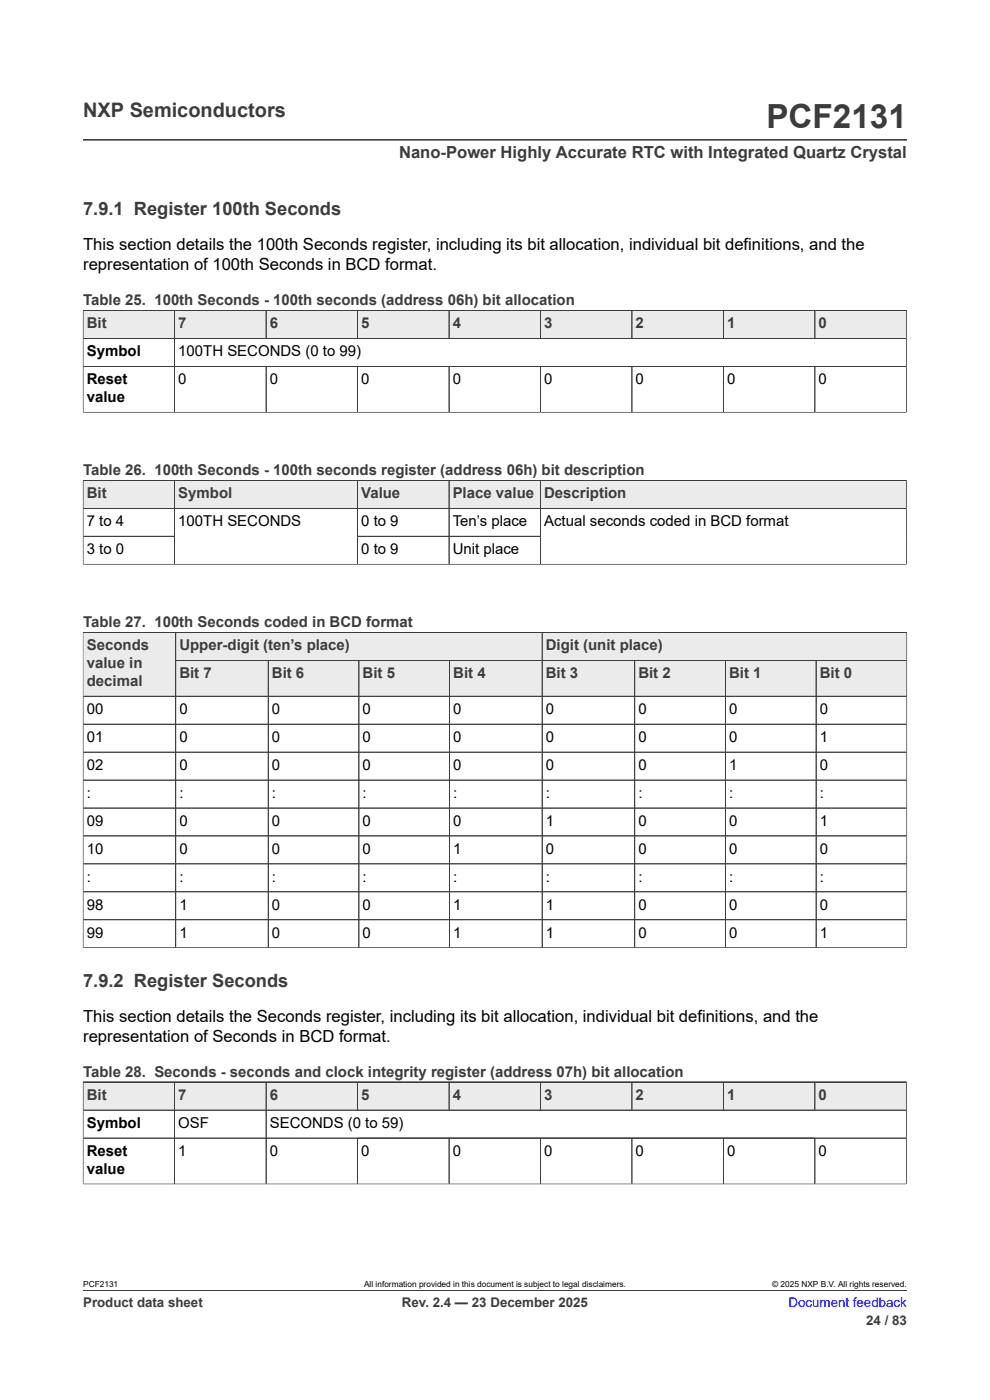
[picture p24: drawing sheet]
<svg xmlns="http://www.w3.org/2000/svg" width="210mm" height="297mm" viewBox="0 0 210 297" stroke-linecap="round" stroke-linejoin="round" font-family="sans-serif">
<defs><g id="words">
<text font-size="7.1" fill="#3c3c3c" x="162.6" y="27.2">PCF2131</text>
<text font-size="4.2" fill="#3c3c3c" x="17.6" y="24.8">NXP Semiconductors</text>
<g font-size="3.9" fill="#3c3c3c">
<text x="17.6" y="45.7">7.9.1 Register 100th Seconds</text>
<text x="17.6" y="209.4">7.9.2 Register Seconds</text>
</g>
<text font-size="3.5" fill="#3c3c3c" x="84.6" y="33.5">Nano-Power Highly Accurate RTC with Integrated Quartz Crystal</text>
<g font-size="3.5">
<text x="17.6" y="53">This section details the 100th Seconds register, including its bit allocation, individual bit definitions, and the</text>
<text x="17.6" y="57.3">representation of 100th Seconds in BCD format.</text>
<text x="17.6" y="216.7">This section details the Seconds register, including its bit allocation, individual bit definitions, and the</text>
<text x="17.6" y="221">representation of Seconds in BCD format.</text>
</g>
<g font-size="3.2" fill="#3c3c3c">
<text x="17.6" y="64.7">Table 25. 100th Seconds - 100th seconds (address 06h) bit allocation</text>
<text x="18.4" y="69.7">Bit</text>
<text x="37.8" y="69.7">7</text>
<text x="57.2" y="69.7">6</text>
<text x="76.6" y="69.7">5</text>
<text x="96" y="69.7">4</text>
<text x="115.4" y="69.7">3</text>
<text x="134.8" y="69.7">2</text>
<text x="154.2" y="69.7">1</text>
<text x="173.6" y="69.7">0</text>
<text x="17.6" y="100.8">Table 26. 100th Seconds - 100th seconds register (address 06h) bit description</text>
<text x="18.4" y="105.7">Bit</text>
<text x="37.8" y="105.7">Symbol</text>
<text x="76.6" y="105.7">Value</text>
<text x="96" y="105.7">Place value</text>
<text x="115.4" y="105.7">Description</text>
<text x="17.6" y="133">Table 27. 100th Seconds coded in BCD format</text>
<text x="18.4" y="137.9">Seconds</text>
<text x="38" y="137.9">Upper-digit (ten’s place)</text>
<text x="115.8" y="137.9">Digit (unit place)</text>
<text x="18.4" y="141.8">value in</text>
<text x="38" y="143.9">Bit 7</text>
<text x="57.7" y="143.9">Bit 6</text>
<text x="76.9" y="143.9">Bit 5</text>
<text x="96.2" y="143.9">Bit 4</text>
<text x="115.8" y="143.9">Bit 3</text>
<text x="135.4" y="143.9">Bit 2</text>
<text x="154.6" y="143.9">Bit 1</text>
<text x="173.9" y="143.9">Bit 0</text>
<text x="18.4" y="145.6">decimal</text>
<text x="17.6" y="228.4">Table 28. Seconds - seconds and clock integrity register (address 07h) bit allocation</text>
<text x="18.4" y="233.4">Bit</text>
<text x="37.8" y="233.4">7</text>
<text x="57.2" y="233.4">6</text>
<text x="76.6" y="233.4">5</text>
<text x="96" y="233.4">4</text>
<text x="115.4" y="233.4">3</text>
<text x="134.8" y="233.4">2</text>
<text x="154.2" y="233.4">1</text>
<text x="173.6" y="233.4">0</text>
</g>
<g font-size="3.2">
<text x="18.4" y="75.6">Symbol</text>
<text x="37.8" y="75.6">100TH SECONDS (0 to 99)</text>
<text x="18.4" y="81.5">Reset</text>
<text x="37.8" y="81.5">0</text>
<text x="57.2" y="81.5">0</text>
<text x="76.6" y="81.5">0</text>
<text x="96" y="81.5">0</text>
<text x="115.4" y="81.5">0</text>
<text x="134.8" y="81.5">0</text>
<text x="154.2" y="81.5">0</text>
<text x="173.6" y="81.5">0</text>
<text x="18.4" y="85.3">value</text>
<text x="18.4" y="111.6">7 to 4</text>
<text x="37.8" y="111.6">100TH SECONDS</text>
<text x="76.6" y="111.6">0 to 9</text>
<text x="96" y="111.6">Ten’s place</text>
<text x="115.4" y="111.6">Actual seconds coded in BCD format</text>
<text x="18.4" y="117.6">3 to 0</text>
<text x="76.6" y="117.6">0 to 9</text>
<text x="96" y="117.6">Unit place</text>
<text x="18.4" y="151.5">00</text>
<text x="38" y="151.5">0</text>
<text x="57.7" y="151.5">0</text>
<text x="76.9" y="151.5">0</text>
<text x="96.2" y="151.5">0</text>
<text x="115.8" y="151.5">0</text>
<text x="135.4" y="151.5">0</text>
<text x="154.6" y="151.5">0</text>
<text x="173.9" y="151.5">0</text>
<text x="18.4" y="157.4">01</text>
<text x="38" y="157.4">0</text>
<text x="57.7" y="157.4">0</text>
<text x="76.9" y="157.4">0</text>
<text x="96.2" y="157.4">0</text>
<text x="115.8" y="157.4">0</text>
<text x="135.4" y="157.4">0</text>
<text x="154.6" y="157.4">0</text>
<text x="173.9" y="157.4">1</text>
<text x="18.4" y="163.3">02</text>
<text x="38" y="163.3">0</text>
<text x="57.7" y="163.3">0</text>
<text x="76.9" y="163.3">0</text>
<text x="96.2" y="163.3">0</text>
<text x="115.8" y="163.3">0</text>
<text x="135.4" y="163.3">0</text>
<text x="154.6" y="163.3">1</text>
<text x="173.9" y="163.3">0</text>
<text x="18.4" y="169.3">:</text>
<text x="38" y="169.3">:</text>
<text x="57.7" y="169.3">:</text>
<text x="76.9" y="169.3">:</text>
<text x="96.2" y="169.3">:</text>
<text x="115.8" y="169.3">:</text>
<text x="135.4" y="169.3">:</text>
<text x="154.6" y="169.3">:</text>
<text x="173.9" y="169.3">:</text>
<text x="18.4" y="175.2">09</text>
<text x="38" y="175.2">0</text>
<text x="57.7" y="175.2">0</text>
<text x="76.9" y="175.2">0</text>
<text x="96.2" y="175.2">0</text>
<text x="115.8" y="175.2">1</text>
<text x="135.4" y="175.2">0</text>
<text x="154.6" y="175.2">0</text>
<text x="173.9" y="175.2">1</text>
<text x="18.4" y="181.1">10</text>
<text x="38" y="181.1">0</text>
<text x="57.7" y="181.1">0</text>
<text x="76.9" y="181.1">0</text>
<text x="96.2" y="181.1">1</text>
<text x="115.8" y="181.1">0</text>
<text x="135.4" y="181.1">0</text>
<text x="154.6" y="181.1">0</text>
<text x="173.9" y="181.1">0</text>
<text x="18.4" y="187.1">:</text>
<text x="38" y="187.1">:</text>
<text x="57.7" y="187.1">:</text>
<text x="76.9" y="187.1">:</text>
<text x="96.2" y="187.1">:</text>
<text x="115.8" y="187.1">:</text>
<text x="135.4" y="187.1">:</text>
<text x="154.6" y="187.1">:</text>
<text x="173.9" y="187.1">:</text>
<text x="18.4" y="193">98</text>
<text x="38" y="193">1</text>
<text x="57.7" y="193">0</text>
<text x="76.9" y="193">0</text>
<text x="96.2" y="193">1</text>
<text x="115.8" y="193">1</text>
<text x="135.4" y="193">0</text>
<text x="154.6" y="193">0</text>
<text x="173.9" y="193">0</text>
<text x="18.4" y="198.9">99</text>
<text x="38" y="198.9">1</text>
<text x="57.7" y="198.9">0</text>
<text x="76.9" y="198.9">0</text>
<text x="96.2" y="198.9">1</text>
<text x="115.8" y="198.9">1</text>
<text x="135.4" y="198.9">0</text>
<text x="154.6" y="198.9">0</text>
<text x="173.9" y="198.9">1</text>
<text x="18.4" y="239.3">Symbol</text>
<text x="37.8" y="239.3">OSF</text>
<text x="57.2" y="239.3">SECONDS (0 to 59)</text>
<text x="18.4" y="245.2">Reset</text>
<text x="37.8" y="245.2">1</text>
<text x="57.2" y="245.2">0</text>
<text x="76.6" y="245.2">0</text>
<text x="96" y="245.2">0</text>
<text x="115.4" y="245.2">0</text>
<text x="134.8" y="245.2">0</text>
<text x="154.2" y="245.2">0</text>
<text x="173.6" y="245.2">0</text>
<text x="18.4" y="249">value</text>
</g>
<g font-size="2.8" fill="#3c3c3c">
<text x="17.6" y="277.3">Product data sheet</text>
<text x="85.3" y="277.3">Rev. 2.4 — 23 December 2025</text>
<text x="183.7" y="281">24 / 83</text>
</g>
<text font-size="2.8" fill="#00f" x="167.3" y="277.3">Document feedback</text>
<g font-size="1.8">
<text x="17.6" y="273.1">PCF2131</text>
<text x="77.2" y="273.1">All information provided in this document is subject to legal disclaimers.</text>
<text x="163.8" y="273.1">© 2025 NXP B.V. All rights reserved.</text>
</g>
</g></defs>
<path d="M17.6 29.7h174.8M17.6 65.9h174.7" fill="none" stroke="#3c3c3c" stroke-width=".21"/>
<path d="M17.7 65.9h19.3v5.8h-19.3z" fill="#ebebeb"/>
<path d="M17.6 65.9h19.4v5.9h-19.4z" fill="none" stroke="#3c3c3c" stroke-width=".21"/>
<path d="M37.1 65.9h19.3v5.8h-19.3z" fill="#ebebeb"/>
<path d="M37 65.9h19.4v5.9h-19.4z" fill="none" stroke="#3c3c3c" stroke-width=".21"/>
<path d="M56.5 65.9h19.3v5.8h-19.3z" fill="#ebebeb"/>
<path d="M56.4 65.9h19.4v5.9h-19.4z" fill="none" stroke="#3c3c3c" stroke-width=".21"/>
<path d="M75.9 65.9h19.3v5.8h-19.3z" fill="#ebebeb"/>
<path d="M75.8 65.9h19.4v5.9h-19.4z" fill="none" stroke="#3c3c3c" stroke-width=".21"/>
<path d="M95.3 65.9h19.3v5.8h-19.3z" fill="#ebebeb"/>
<path d="M95.2 65.9h19.5v5.9h-19.5z" fill="none" stroke="#3c3c3c" stroke-width=".21"/>
<path d="M114.7 65.9h19.3v5.8h-19.3z" fill="#ebebeb"/>
<path d="M114.7 65.9h19.4v5.9h-19.4z" fill="none" stroke="#3c3c3c" stroke-width=".21"/>
<path d="M134.1 65.9h19.3v5.8h-19.3z" fill="#ebebeb"/>
<path d="M134.1 65.9h19.4v5.9h-19.4z" fill="none" stroke="#3c3c3c" stroke-width=".21"/>
<path d="M153.5 65.9h19.3v5.8h-19.3z" fill="#ebebeb"/>
<path d="M153.5 65.9h19.4v5.9h-19.4z" fill="none" stroke="#3c3c3c" stroke-width=".21"/>
<path d="M172.9 65.9h19.3v5.8h-19.3z" fill="#ebebeb"/>
<g fill="none" stroke="#3c3c3c" stroke-width=".21">
<path d="M17.6 65.9h174.7v21.6M17.6 71.8h174.7M17.6 77.7h174.7M17.6 65.9v21.6M37 65.9v21.6M56.4 65.9v5.8M56.4 77.7v9.8M75.8 65.9v5.8M75.8 77.7v9.8M95.2 65.9v5.8M95.2 77.7v9.8M114.7 65.9v5.8"/>
<path d="M114.7 77.7v9.8M134.1 65.9v5.8M134.1 77.7v9.8M153.5 65.9v5.8M153.5 77.7v9.8M172.9 65.9v5.9M172.9 77.7v9.8M17.6 87.5h174.7M17.6 101.9h174.7"/>
</g>
<path d="M17.7 102h19.3v5.8h-19.3z" fill="#ebebeb"/>
<path d="M17.6 101.9h19.4v5.9h-19.4z" fill="none" stroke="#3c3c3c" stroke-width=".21"/>
<path d="M37.1 102h38.7v5.8h-38.7z" fill="#ebebeb"/>
<path d="M37 101.9h38.8v5.9h-38.8z" fill="none" stroke="#3c3c3c" stroke-width=".21"/>
<path d="M75.9 102h19.3v5.8h-19.3z" fill="#ebebeb"/>
<path d="M75.8 101.9h19.4v5.9h-19.4z" fill="none" stroke="#3c3c3c" stroke-width=".21"/>
<path d="M95.3 102h19.3v5.8h-19.3z" fill="#ebebeb"/>
<path d="M95.2 101.9h19.5v5.9h-19.5z" fill="none" stroke="#3c3c3c" stroke-width=".21"/>
<path d="M114.7 102h77.5v5.8h-77.5z" fill="#ebebeb"/>
<path d="M17.6 119.7h174.7M17.6 101.9h174.7v17.9M17.6 107.8h174.7M17.6 113.8h19.4M17.6 102v17.8M37 102v17.7M75.8 113.8h38.9M75.8 102v17.7M95.2 102v17.7M114.7 101.9v17.8M17.6 134.2h174.7M37.3 134.2v5.9h77.7v-5.9" fill="none" stroke="#3c3c3c" stroke-width=".21"/>
<path d="M37.3 134.2h77.6v5.8h-77.6z" fill="#ebebeb"/>
<path d="M115 134.2h77.3v5.9h-77.3z" fill="none" stroke="#3c3c3c" stroke-width=".21"/>
<path d="M115.1 134.2h77.2v5.8h-77.2z" fill="#ebebeb"/>
<path d="M17.6 134.2h19.7v13.5h-19.7z" fill="none" stroke="#3c3c3c" stroke-width=".21"/>
<g fill="#ebebeb">
<path d="M17.7 134.2h19.5v13.4h-19.5z"/>
<path d="M37.3 140.2h19.5v7.4h-19.5z"/>
</g>
<path d="M37.3 140.1h19.6v7.6h-19.6z" fill="none" stroke="#3c3c3c" stroke-width=".21"/>
<path d="M57 140.2h19.1v7.4h-19.1z" fill="#ebebeb"/>
<path d="M56.9 140.1h19.2v7.6h-19.2z" fill="none" stroke="#3c3c3c" stroke-width=".21"/>
<path d="M76.2 140.2h19.1v7.4h-19.1z" fill="#ebebeb"/>
<path d="M76.1 140.1h19.3v7.6h-19.3z" fill="none" stroke="#3c3c3c" stroke-width=".21"/>
<path d="M95.4 140.2h19.5v7.4h-19.5z" fill="#ebebeb"/>
<path d="M95.4 140.1h19.6v7.6h-19.6z" fill="none" stroke="#3c3c3c" stroke-width=".21"/>
<path d="M115.1 140.2h19.5v7.4h-19.5z" fill="#ebebeb"/>
<path d="M115 140.1h19.6v7.6h-19.6z" fill="none" stroke="#3c3c3c" stroke-width=".21"/>
<path d="M134.7 140.2h19.1v7.4h-19.1z" fill="#ebebeb"/>
<path d="M134.6 140.1h19.3v7.6h-19.3z" fill="none" stroke="#3c3c3c" stroke-width=".21"/>
<path d="M153.9 140.2h19.1v7.4h-19.1z" fill="#ebebeb"/>
<path d="M153.9 140.1h19.2v7.6h-19.2z" fill="none" stroke="#3c3c3c" stroke-width=".21"/>
<path d="M173.2 140.2h19.1v7.4h-19.1z" fill="#ebebeb"/>
<g fill="none" stroke="#3c3c3c" stroke-width=".21">
<path d="M17.6 134.2v66.9M17.6 134.2h174.7M37.3 134.2v66.8M115 134.2v66.8M192.3 134.2v66.9M17.6 147.7h174.7M17.6 159.6h174.7M37.3 140.1h155M56.9 140.2v60.8M76.1 140.2v60.8M95.4 140.2v60.8M134.6 140.2v60.8"/>
<path d="M153.9 140.2v60.8M173.1 140.1v60.9M192.3 153.6h-174.7M17.6 171.4h174.7M17.6 177.3h174.7M192.3 165.5h-174.7M17.6 189.2h174.7M192.3 183.3h-174.7M192.3 195.1h-174.7M17.6 201h174.8M17.6 229.6h174.7"/>
</g>
<path d="M17.7 229.7h19.3v5.7h-19.3z" fill="#ebebeb"/>
<path d="M17.6 229.6h19.4v5.9h-19.4z" fill="none" stroke="#3c3c3c" stroke-width=".21"/>
<path d="M37.1 229.7h19.3v5.7h-19.3z" fill="#ebebeb"/>
<path d="M37 229.6h19.4v5.9h-19.4z" fill="none" stroke="#3c3c3c" stroke-width=".21"/>
<path d="M56.5 229.7h19.3v5.7h-19.3z" fill="#ebebeb"/>
<path d="M56.4 229.6h19.4v5.9h-19.4z" fill="none" stroke="#3c3c3c" stroke-width=".21"/>
<path d="M75.9 229.7h19.3v5.7h-19.3z" fill="#ebebeb"/>
<path d="M75.8 229.6h19.4v5.9h-19.4z" fill="none" stroke="#3c3c3c" stroke-width=".21"/>
<path d="M95.3 229.7h19.3v5.7h-19.3z" fill="#ebebeb"/>
<path d="M95.2 229.6h19.5v5.9h-19.5z" fill="none" stroke="#3c3c3c" stroke-width=".21"/>
<path d="M114.7 229.7h19.3v5.7h-19.3z" fill="#ebebeb"/>
<path d="M114.7 229.6h19.4v5.9h-19.4z" fill="none" stroke="#3c3c3c" stroke-width=".21"/>
<path d="M134.1 229.7h19.3v5.7h-19.3z" fill="#ebebeb"/>
<path d="M134.1 229.6h19.4v5.9h-19.4z" fill="none" stroke="#3c3c3c" stroke-width=".21"/>
<path d="M153.5 229.7h19.3v5.7h-19.3z" fill="#ebebeb"/>
<path d="M153.5 229.6h19.4v5.9h-19.4z" fill="none" stroke="#3c3c3c" stroke-width=".21"/>
<path d="M172.9 229.7h19.3v5.7h-19.3z" fill="#ebebeb"/>
<g fill="none" stroke="#3c3c3c" stroke-width=".21">
<path d="M17.6 229.6h174.7v21.6M17.6 229.7v21.5M37 229.7v21.5M56.4 229.7v21.5M75.8 229.7v5.7M95.2 229.7v5.7M114.7 229.7v5.7M134.1 229.7v5.7M153.5 229.7v5.7M172.9 229.6v5.9M192.3 235.5h-174.7M17.6 251.2h174.7"/>
<path d="M17.6 241.4h174.7M75.8 241.4v9.8M95.2 241.4v9.8M114.7 241.4v9.8M134.1 241.4v9.8M153.5 241.4v9.8M172.9 241.4v9.8M17.6 273.8h174.8"/>
</g>
<use href="#words"/>
</svg>
